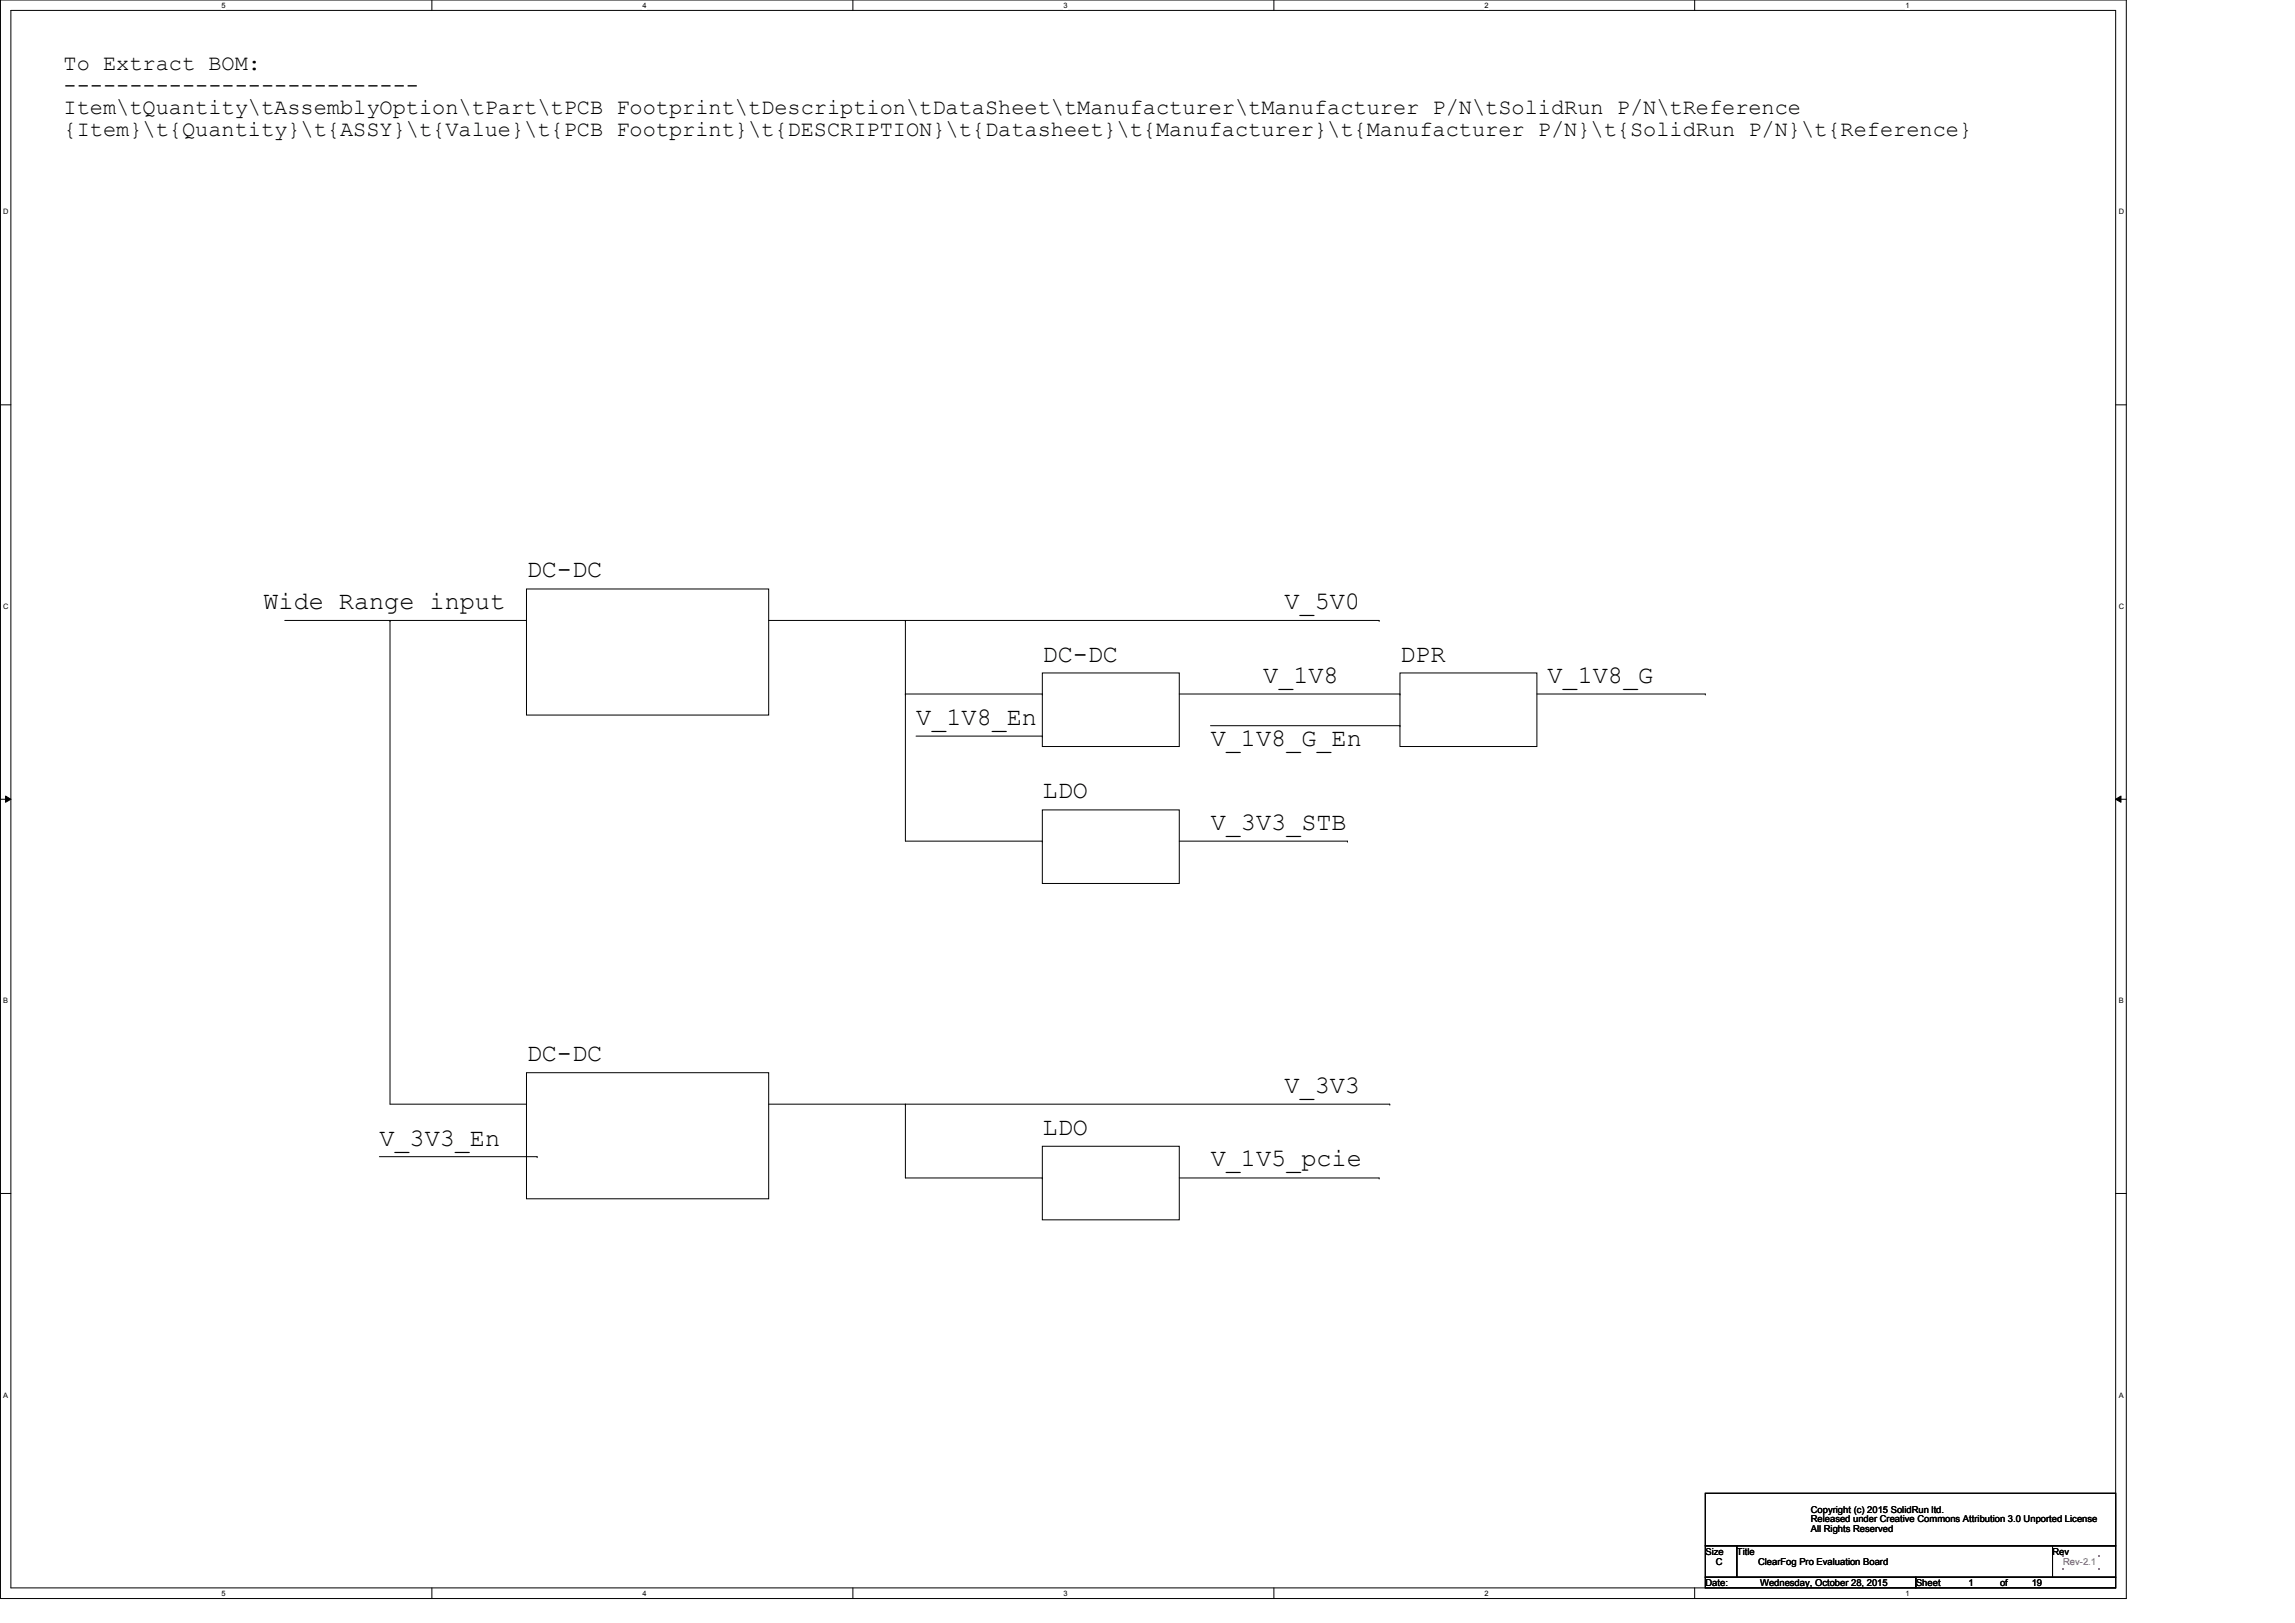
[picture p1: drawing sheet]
<svg xmlns="http://www.w3.org/2000/svg" width="420mm" height="297mm" viewBox="0 0 420 297" stroke-linecap="round" stroke-linejoin="round" font-family="sans-serif">
<defs><g id="words">
<g font-size="4.6">
<text x="96.4" y="105.7">DC-DC</text>
<text x="48.2" y="111.5">Wide Range input</text>
<text x="235.1" y="111.5">V_5V0</text>
<text x="190.8" y="121.1">DC-DC</text>
<text x="231.2" y="124.9">V_1V8</text>
<text x="256.2" y="121.1">DPR</text>
<text x="283.2" y="124.9">V_1V8_G</text>
<text x="167.7" y="132.6">V_1V8_En</text>
<text x="221.6" y="136.5">V_1V8_G_En</text>
<text x="190.8" y="146.1">LDO</text>
<text x="221.6" y="151.9">V_3V3_STB</text>
<text x="96.4" y="194.2">DC-DC</text>
<text x="235.1" y="200">V_3V3</text>
<text x="69.4" y="209.6">V_3V3_En</text>
<text x="190.8" y="207.7">LDO</text>
<text x="221.6" y="213.4">V_1V5_pcie</text>
</g>
<g font-size="4">
<text x="11.6" y="12.8">To Extract BOM:</text>
<text x="11.6" y="16.8">---------------------------</text>
<text x="11.6" y="20.9">Item\tQuantity\tAssemblyOption\tPart\tPCB Footprint\tDescription\tDataSheet\tManufacturer\tManufacturer P/N\tSolidRun P/N\tReference</text>
<text x="11.6" y="24.8">{Item}\t{Quantity}\t{ASSY}\t{Value}\t{PCB Footprint}\t{DESCRIPTION}\t{Datasheet}\t{Manufacturer}\t{Manufacturer P/N}\t{SolidRun P/N}\t{Reference}</text>
</g>
<g font-size="1.7">
<text x="331.4" y="276.8">Copyright (c) 2015 SolidRun ltd.</text>
<text x="331.4" y="278.6">Released under Creative Commons Attribution 3.0 Unported License</text>
<text x="331.4" y="280.3">All Rights Reserved</text>
<text x="312.1" y="284.5">Size</text>
<text x="314" y="286.4">C</text>
<text x="317.9" y="284.5">Title</text>
<text x="321.7" y="286.4">ClearFog Pro Evaluation Board</text>
<text x="375.6" y="284.5">Rev</text>
<text x="312.1" y="290.3">Date:</text>
<text x="322.1" y="290.3">Wednesday, October 28, 2015</text>
<text x="350.6" y="290.3">Sheet</text>
<text x="360.3" y="290.3">1</text>
<text x="366" y="290.3">of</text>
<text x="371.8" y="290.3">19</text>
</g>
<text font-size="1.7" fill="#f0f" x="377.6" y="286.4">Rev-2.1</text>
<g font-size="1.4">
<text x="40.6" y="1.4">5</text>
<text x="117.6" y="1.4">4</text>
<text x="194.6" y="1.4">3</text>
<text x="271.7" y="1.4">2</text>
<text x="348.7" y="1.4">1</text>
<text x=".6" y="39.2">D</text>
<text x="387.7" y="39.2">D</text>
<text x=".6" y="111.4">C</text>
<text x="387.7" y="111.4">C</text>
<text x=".6" y="183.6">B</text>
<text x="387.7" y="183.6">B</text>
<text x=".6" y="255.7">A</text>
<text x="387.7" y="255.7">A</text>
<text x="40.6" y="292">5</text>
<text x="117.6" y="292">4</text>
<text x="194.6" y="292">3</text>
<text x="271.7" y="292">2</text>
<text x="348.7" y="292">1</text>
</g>
</g></defs>
<path d="M.1 0h389v292.5h-389zM2 1.9h385.2v288.7h-385.2z" fill="none" stroke="#000" stroke-width=".18"/>
<g fill="#fff">
<path d="M40.6 .2h.7v1.5h-.7z"/>
<path d="M40.6 290.8h.7v1.5h-.7z"/>
</g>
<path d="M79 0v1.9M79 290.6v1.9" fill="none" stroke="#000" stroke-width=".18"/>
<g fill="#fff">
<path d="M117.6 .2h.8v1.5h-.8z"/>
<path d="M117.6 290.8h.8v1.5h-.8z"/>
</g>
<path d="M156.1 0v1.9M156.1 290.6v1.9" fill="none" stroke="#000" stroke-width=".18"/>
<g fill="#fff">
<path d="M194.6 .2h.8v1.5h-.8z"/>
<path d="M194.6 290.8h.8v1.5h-.8z"/>
</g>
<path d="M233.1 0v1.9M233.1 290.6v1.9" fill="none" stroke="#000" stroke-width=".18"/>
<g fill="#fff">
<path d="M271.7 .2h.7v1.5h-.7z"/>
<path d="M271.7 290.8h.7v1.5h-.7z"/>
</g>
<path d="M310.1 0v1.9M310.1 290.6v1.9" fill="none" stroke="#000" stroke-width=".18"/>
<g fill="#fff">
<path d="M348.7 .2h.8v1.5h-.8z"/>
<path d="M348.7 290.8h.8v1.5h-.8z"/>
<path d="M.6 38h1v1.5h-1z"/>
<path d="M387.7 38h1v1.5h-1z"/>
<path d="M.6 110.2h1v1.5h-1z"/>
<path d="M387.7 110.2h1v1.5h-1z"/>
</g>
<path d="M.1 74.1h1.9M387.2 74.1h1.9" fill="none" stroke="#000" stroke-width=".18"/>
<g fill="#fff">
<path d="M.6 182.3h.9v1.6h-.9z"/>
<path d="M387.7 182.3h.9v1.6h-.9z"/>
</g>
<path d="M.1 146.3h1.9M1 145.7l1 .6-1 .5zM387.2 146.3l1-.6v1.1zM387.2 146.3h1.9" fill="none" stroke="#000" stroke-width=".18"/>
<path d="M1 145.7l1 .6-1 .5zM387.2 146.3l1-.6v1.1z" fill="#000"/>
<g fill="#fff">
<path d="M.6 254.5h.9v1.5h-.9z"/>
<path d="M387.7 254.5h.9v1.5h-.9z"/>
</g>
<g fill="none" stroke="#000" stroke-width=".18">
<path d="M52.1 113.5h44.3M71.4 113.5h.1M71.4 113.5v88.6h25M96.4 107.8h44.3v23.1h-44.3zM96.4 113.5h.1M140.7 113.5h111.7M165.7 113.5h.1M165.7 113.5v40.4h25.1M252.4 113.5h.1M165.7 127h.1M165.7 127h25.1M167.6 134.7h23.2"/>
<path d="M190.8 123.1h25v13.5h-25zM190.8 127h.1M190.8 134.7h.1M215.8 127h40.4M221.5 132.8h34.7M256.2 123.1h25.1v13.5h-25.1zM256.2 127h.1M256.2 132.8h.1M281.3 127h30.8M312.1 127h.1M190.8 148.2h25v13.5h-25zM190.8 153.9h.1"/>
<path d="M215.8 153.9h30.8M246.6 153.9h.1M96.4 196.3h44.3v23.1h-44.3zM.1 218.4h1.9M69.4 211.7h28.9M96.4 202.1h.1M98.3 211.7h.1M140.7 202.1h113.6M165.7 202.1h.1M165.7 202.1v13.5h25.1M190.8 209.8h25v13.4h-25zM190.8 215.6h.1"/>
<path d="M215.8 215.6h36.6M252.4 215.6h.1M254.3 202.1h.1M387.2 218.4h1.9M312.1 273.3h75.1v9.6h-75.1zM312.1 282.9h5.7v5.7h-5.7zM312.1 288.6h38.5v2h-38.5zM317.8 282.9h57.8v5.7h-57.8zM350.6 288.6h36.6v2h-36.6zM375.6 282.9h11.6v5.7h-11.6z"/>
</g>
<g fill="#f0f">
<path d="M377.4 284.6h.3v.4h-.3z"/>
<path d="M384 284.6h.3v.4h-.3z"/>
<path d="M384 287h.3v.3h-.3z"/>
<path d="M377.4 287h.3v.3h-.3z"/>
</g>
<path d="M312.1 273.3h75.1v9.6h-75.1zM312.1 282.9h5.7v5.7h-5.7zM312.1 288.6h38.5v2h-38.5zM317.8 282.9h57.8v5.7h-57.8zM350.6 288.6h36.6v2h-36.6zM375.6 282.9h11.6v5.7h-11.6z" fill="none" stroke="#000" stroke-width=".18"/>
<g fill="#f0f">
<path d="M377.4 284.6h.3v.4h-.3z"/>
<path d="M384 284.6h.3v.4h-.3z"/>
<path d="M384 287h.3v.3h-.3z"/>
<path d="M377.4 287h.3v.3h-.3z"/>
</g>
<path d="M312.1 273.3h75.1v9.6h-75.1zM312.1 282.9h5.7v5.7h-5.7zM312.1 288.6h38.5v2h-38.5zM317.8 282.9h57.8v5.7h-57.8zM350.6 288.6h36.6v2h-36.6zM375.6 282.9h11.6v5.7h-11.6z" fill="none" stroke="#000" stroke-width=".18"/>
<g fill="#f0f">
<path d="M377.4 284.6h.3v.4h-.3z"/>
<path d="M384 284.6h.3v.4h-.3z"/>
<path d="M384 287h.3v.3h-.3z"/>
<path d="M377.4 287h.3v.3h-.3z"/>
</g>
<use href="#words"/>
</svg>
